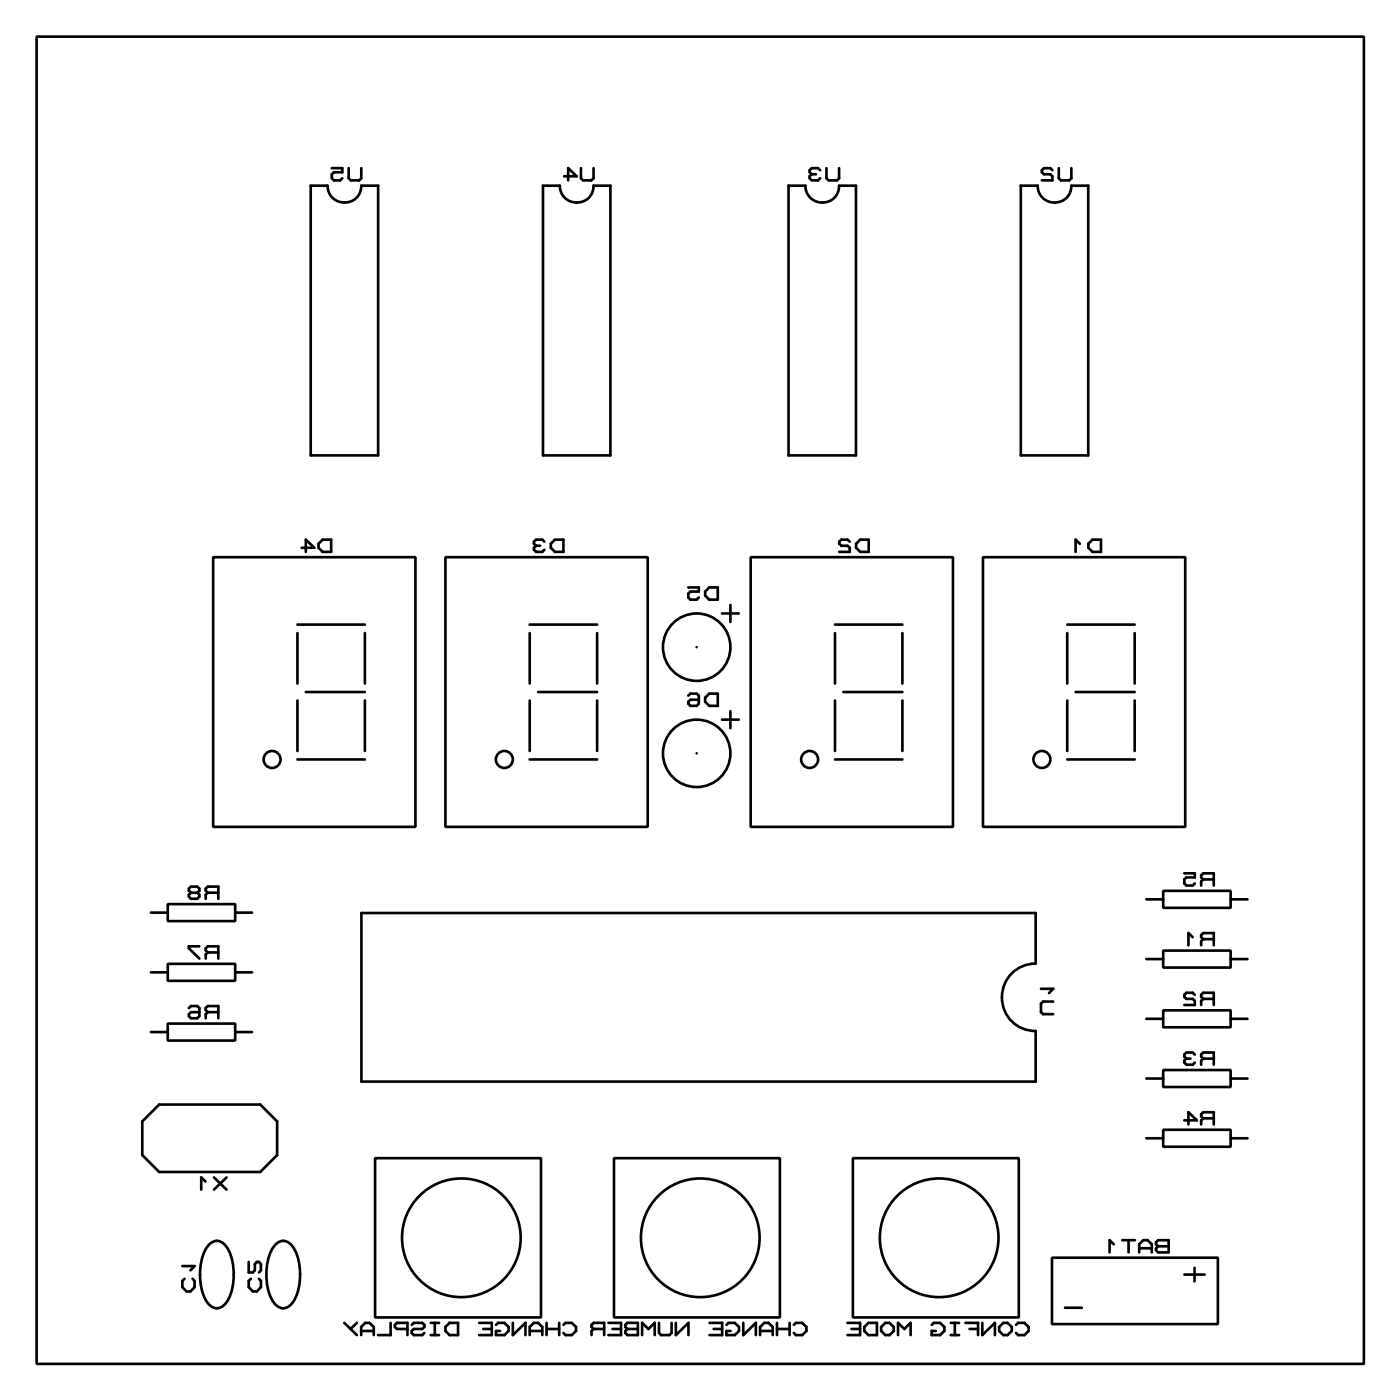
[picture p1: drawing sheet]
<svg xmlns="http://www.w3.org/2000/svg" width="105mm" height="105mm" viewBox="0 0 105 105" stroke-linecap="round" stroke-linejoin="round" font-family="sans-serif">
<g fill="none" stroke="#000" stroke-width=".2">
<path d="M2.8 2.8h100v100h-100zM23.4 14h1.3a1.27 1.27 0 0 0 1.2 1.3 1.27 1.27 0 0 0 1.3-1.3h1.3v20.3h-5.1zM25 12.7h.8v.3h-.6l-.2 .1v.3l.2 .2h.4l.2-.2M26.3 12.7v.7l.1 .2h.7l.1-.2v-.7M40.9 14h1.3a1.27 1.27 0 0 0 1.2 1.3 1.27 1.27 0 0 0 1.3-1.3h1.3v20.3h-5.1zM42.5 13.3h.9l-.6-.6v.9M43.8 12.7v.7l.1 .2h.7l.1-.2v-.7M59.4 14h1.3a1.27 1.27 0 0 0 1.2 1.3 1.27 1.27 0 0 0 1.3-1.3h1.3v20.3h-5.1zM61.2 13.1l-.2 .2v.1l.2 .2h.4l.2-.2M61.2 13.1h.3M61.8 12.8l-.2-.1h-.4l-.2 .1v.2l.2 .1M62.3 12.7v.7l.1 .2h.7l.1-.2v-.7"/>
<path d="M76.9 14h1.3a1.27 1.27 0 0 0 1.2 1.3 1.27 1.27 0 0 0 1.3-1.3h1.3v20.3h-5.1zM79.3 12.8l-.2-.1h-.4l-.2 .1v.2l.2 .1h.4l.2 .2v.3h-.8M79.8 12.7v.7l.1 .2h.7l.1-.2v-.7M16.1 42h15.2v20.3h-15.2zM22.4 57.2h5.1M22.4 47.1h5.1M22.4 47.7v3.8M22.4 52.8v3.8M22.7 41.3h1l-.7-.6v.9M23 52.1h4.5M24.3 40.7h.6v.9h-.6l-.3-.3v-.3zM27.5 47.7v3.8"/>
<path d="M27.5 52.8v3.8M33.6 42h15.2v20.3h-15.2zM39.9 57.2h5.1M39.9 47.1h5.1M39.9 47.7v3.8M39.9 52.8v3.8M40.4 41.1l-.2 .2v.1l.2 .2h.5l.1-.2M40.4 41.1h.3M40.5 52.1h4.5M41 40.8l-.1-.1h-.5l-.2 .1v.2l.2 .1M41.8 40.7h.6v.9h-.6l-.3-.3v-.3zM45 47.7v3.8"/>
<path d="M45 52.8v3.8M51.9 52.4l.1-.1h.5l.1 .1v.6l-.1 .2h-.5l-.1-.2v-.1l.1-.2h.6M51.9 44.3h.7v.3h-.6l-.1 .1v.3l.1 .2h.5l.1-.2M52.5 48.8h.1M52.5 56.8h.1M53.1 52.6l.3-.3h.7v.9h-.7l-.3-.3zM53.1 44.6l.3-.3h.7v.9h-.7l-.3-.3zM54.4 46.2h1.3M54.4 54.2h1.3M55 45.6v1.3M55 53.6v1.3M56.6 42h15.2v20.3h-15.2z"/>
<path d="M62.9 57.2h5.1M62.9 47.1h5.1M62.9 47.7v3.8M62.9 52.8v3.8M63.5 52.1h4.5M64 40.8l-.1-.1h-.5l-.2 .1v.2l.2 .1h.5l.1 .2v.3h-.8M64.8 40.7h.6v.9h-.6l-.3-.3v-.3zM68 47.7v3.8M68 52.8v3.8M74.1 42h15.2v20.3h-15.2zM80.4 47.7v3.8M80.4 52.8v3.8"/>
<path d="M80.4 57.2h5.1M80.4 47.1h5.1M81 52.1h4.5M81.4 41l-.4-.3v.9M82 41l.3-.3h.6v.9h-.6l-.3-.3zM85.5 47.7v3.8M85.5 52.8v3.8M11.4 68.8h1.2M11.4 73.3h1.2M11.4 77.8h1.2M12.6 68.1h5.1v1.3h-5.1zM12.6 72.6h5.1v1.3h-5.1z"/>
<path d="M12.6 77.1h5.1v1.3h-5.1zM14.2 75.9l.2-.1h.5l.1 .1v.7l-.1 .1h-.5l-.2-.1v-.2l.2-.1h.6M14.4 67.3l-.2-.2v-.2l.2-.1h.5l.1 .1v.2l-.1 .2M14.4 67.3h.5M14.4 67.3l-.2 .1v.2l.2 .1h.5l.1-.1v-.2l-.1-.1M15 71.3h-.8v.1l.8 .8M15.7 71.8l-.2 .1v.3M15.7 67.3l-.2-.2v-.2l.2-.1h.7v.9M15.7 71.8l-.2-.2v-.2l.2-.1h.7v.9M15.7 76.3l-.2-.2v-.2l.2-.1h.7v.9M15.7 67.3l-.2 .1v.3M15.7 76.3l-.2 .1v.3"/>
<path d="M15.7 67.3h.7M15.7 71.8h.7M15.7 76.3h.7M17.7 68.8h1.3M17.7 73.3h1.3M17.7 77.8h1.3M27.2 68.8h50.8v3.8a2.54 2.54 0 0 0-2.5 2.5 2.54 2.54 0 0 0 2.5 2.6v3.8h-50.8zM78.4 74.5h.9l-.3 .3M79.3 75.5h-.7l-.2 .1v.6l.2 .2h.7M86.4 67.8h1.2M86.4 72.3h1.2M86.4 76.8h1.2"/>
<path d="M87.6 67.1h5.1v1.3h-5.1zM87.6 71.6h5.1v1.3h-5.1zM87.6 76.1h5.1v1.3h-5.1zM89.2 65.8h.8v.3h-.6l-.2 .2v.3l.2 .1h.5l.1-.1M89.4 79.8l-.2 .1v.2l.2 .1h.5l.1-.1M89.4 79.8h.3M89.9 70.6l-.4-.3v.9M90 74.9l-.1-.1h-.5l-.2 .1v.2l.2 .2h.5l.1 .1v.3h-.8M90 79.4l-.1-.1h-.5l-.2 .1v.2l.2 .2M90.7 66.3l-.2-.2v-.2l.2-.1h.7v.9M90.7 70.8l-.2-.2v-.2l.2-.1h.7v.9M90.7 75.3l-.2-.2v-.2l.2-.1h.7v.9"/>
<path d="M90.7 79.8l-.2-.2v-.2l.2-.1h.7v.9M90.7 66.3l-.2 .1v.3M90.7 70.8l-.2 .1v.3M90.7 75.3l-.2 .1v.3M90.7 79.8l-.2 .1v.3M90.7 66.3h.7M90.7 70.8h.7M90.7 75.3h.7M90.7 79.8h.7M92.7 67.8h1.3M92.7 72.3h1.3M92.7 76.8h1.3"/>
<path d="M10.7 84.5l1.3-1.3h7.6l1.3 1.3v2.5l-1.3 1.3h-7.6l-1.3-1.3zM13.7 95.4h1l-.4 .3M13.9 96.3l-.2 .2v.5l.3 .3h.3l.4-.3v-.5l-.2-.2M15.5 89l-.3-.3v.9M15.7 93.8a.78 .78 0 0 1 1.3 0 4.2 4.2 0 0 1 0 4.4 .78 .78 0 0 1-1.3 0 4.2 4.2 0 0 1 0-4.4zM16.1 88.7l1 .9M17.1 88.7l-1 .9M18.7 95.1v.8h.3l.2-.2v-.5l.1-.1h.2l.2 .1v.5l-.2 .2M18.9 96.3l-.2 .2v.5l.3 .3h.3l.4-.3v-.5l-.2-.2M20.7 93.8a.78 .78 0 0 1 1.3 0 4.2 4.2 0 0 1 0 4.4 .78 .78 0 0 1-1.3 0 4.2 4.2 0 0 1 0-4.4zM25.9 99.7l1 .9M26.9 99.7l-.5 .4"/>
<path d="M28.3 87.3h12.5v12h-12.5zM29.4 99.7v.9h-.9M31 99.8l.2-.1h.6l.2 .1v.2l-.2 .1h-.6l-.2 .2v.1l.2 .2h.6l.2-.2M32.4 99.7h.7M32.8 99.7v.9M33.6 100l.3-.3h.6v.9h-.6l-.3-.3zM36.1 99.7h.9v.9h-.9M37.4 99.8l.1-.1h.5l.3 .3v.3l-.3 .3h-.6v-.3h.3M38.6 99.7v.9l1-.9v.9M41.2 99.7v.9M42.1 99.7v.9M42.4 99.8l.2-.1h.5l.3 .3v.3l-.3 .3h-.5l-.2-.2"/>
<path d="M45.8 99.7h1v.9h-1M46.3 87.3h12.5v12h-12.5zM47.1 99.8l.2-.1h.8v.9h-.8l-.2-.2v-.1l.2-.2-.2-.1zM49.6 99.7v.7l.2 .2h.6l.2-.2v-.7M50.9 99.7v.9l1-.9v.9M53.5 99.7h.9v.9h-.9M54.7 99.8l.2-.1h.5l.3 .3v.3l-.3 .3h-.7v-.3h.3M56 99.7v.9l.9-.9v.9M58.5 99.7v.9M59.5 99.7v.9M59.8 99.8l.2-.1h.4l.4 .3v.3l-.4 .3h-.4l-.2-.2M63.8 99.7h1v.9h-1"/>
<path d="M64.3 87.3h12.5v12h-12.5zM65.1 100l.3-.3h.7v.9h-.7l-.3-.3zM66.4 100l.3-.3h.3l.3 .3v.3l-.3 .3h-.3l-.3-.3zM70.2 99.8l.2-.1h.4l.3 .3v.3l-.3 .3h-.6v-.3h.3M71.6 99.7h.7M71.9 99.7v.9M72.7 99.7h1v.9M74 99.7v.9l1-.9v.9M75.3 100l.3-.3h.3l.3 .3v.3l-.3 .3h-.3l-.3-.3zM76.5 99.8l.2-.1h.5l.3 .3v.3l-.3 .3h-.5l-.2-.2M79.3 94.8h12.5v5h-12.5zM80.2 98.5h1.3"/>
<path d="M83.9 93.7l-.3-.3v1M84.6 93.4h.9M85 93.4v1M85.8 94.4v-.7l.3-.3h.4l.3 .3v.7M85.8 94h1M86.4 81.3h1.2M86.4 85.8h1.2M87.1 93.6l.2-.2h.7v1h-.7l-.2-.2v-.2l.2-.1-.2-.2zM87.3 93.9h.7M87.6 80.6h5.1v1.3h-5.1zM87.6 85.1h5.1v1.3h-5.1zM89.2 84.4h1l-.7-.6v.9"/>
<path d="M89.2 96h1.6M90 95.5v1M90.7 84.3l-.2-.2v-.2l.2-.1h.7v.9M90.7 84.3l-.2 .1v.3M90.7 84.3h.7M92.7 81.3h1.3M92.7 85.8h1.3M27.2 100.6v-.6l.3-.3h.3l.4 .3v.6M27.2 100.3h1M30.7 100.1h-.8l-.2-.1v-.2l.2-.1h.8v.9M32.4 100.6h.7M36.4 100.1h.6"/>
<path d="M39.9 100.6v-.6l.3-.3h.3l.4 .3v.6M39.9 100.3h1M41.2 100.1h.9M44.7 100.1l-.1-.1v-.2l.1-.1h.8v.9M44.7 100.1h.8M44.7 100.1l-.1 .2v.3M46.1 100.1h.7M47.3 100.1h.8M48.4 100.6v-.9l.4 .4 .5-.4v.9M53.8 100.1h.6M57.3 100.6v-.6l.3-.3h.3l.3 .3v.6M57.3 100.3h.9"/>
<path d="M58.5 100.1h1M64.2 100.1h.6M67.7 100.6v-.9l.4 .4 .5-.4v.9M71.6 100.6h.7M73 100.1h.7"/>
<circle cx="20.5" cy="57.2" r=".64"/>
<circle cx="38" cy="57.2" r=".64"/>
<circle cx="52.5" cy="56.8" r="2.54"/>
<circle cx="52.5" cy="48.8" r="2.54"/>
<circle cx="61" cy="57.2" r=".64"/>
<circle cx="78.5" cy="57.2" r=".64"/>
<circle cx="34.8" cy="93.3" r="4.5"/>
<circle cx="52.8" cy="93.3" r="4.5"/>
<circle cx="70.8" cy="93.3" r="4.5"/>
</g>
</svg>
